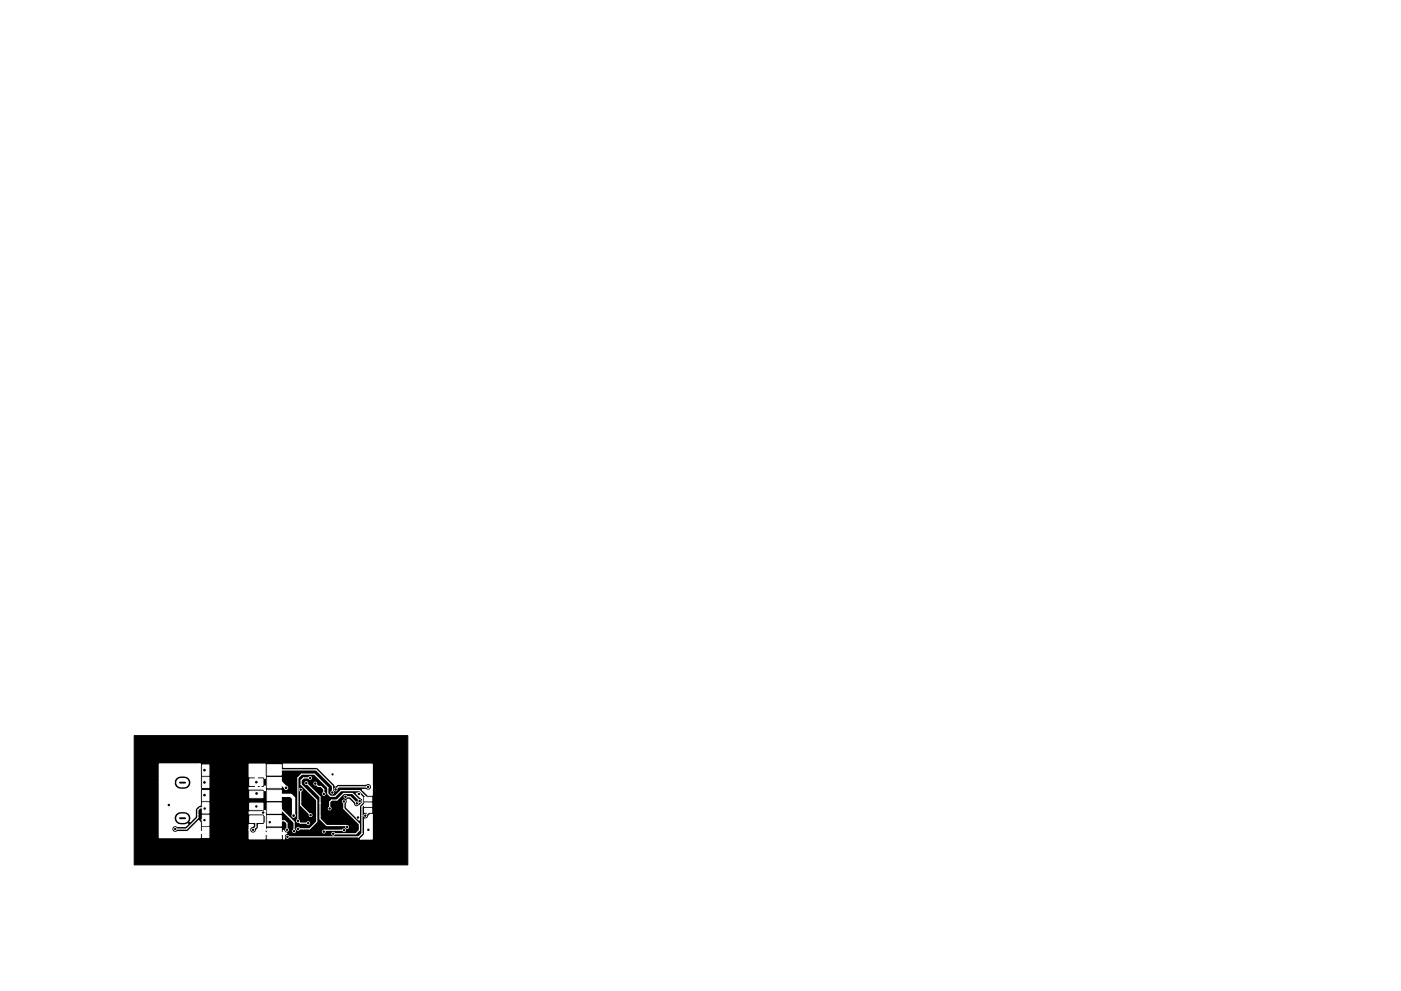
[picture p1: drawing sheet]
<svg xmlns="http://www.w3.org/2000/svg" width="297mm" height="210mm" viewBox="0 0 297 210" stroke-linecap="round" stroke-linejoin="round" font-family="sans-serif">
<g fill="#000" stroke="#000" stroke-width=".21">
<path d="M28.5 156.1h58v27.4h-58z"/>
<circle cx="35.8" cy="170.8" r=".15"/>
<circle cx="37.1" cy="175.9" r=".15"/>
<circle cx="43.3" cy="163.4" r=".17"/>
<circle cx="43.3" cy="168.7" r=".17"/>
<circle cx="43.3" cy="166" r=".17"/>
<circle cx="43.4" cy="174" r=".15"/>
<circle cx="43.4" cy="171.5" r=".15"/>
<circle cx="53.7" cy="176" r=".15"/>
<circle cx="54.3" cy="165.9" r=".18"/>
<circle cx="54.4" cy="171.1" r=".15"/>
<circle cx="54.4" cy="168.3" r=".17"/>
<circle cx="55.8" cy="172.4" r=".15"/>
<circle cx="57.2" cy="174.4" r=".15"/>
<circle cx="60.7" cy="167.1" r=".17"/>
<circle cx="60.8" cy="176" r=".15"/>
<circle cx="60.9" cy="177.5" r=".15"/>
<circle cx="62.3" cy="173" r=".17"/>
<circle cx="62.3" cy="176.3" r=".15"/>
<circle cx="63.1" cy="174.1" r=".15"/>
<circle cx="63.2" cy="175.8" r=".15"/>
<circle cx="63.8" cy="167.5" r=".15"/>
<circle cx="64.9" cy="166.1" r=".15"/>
<circle cx="65.3" cy="174.6" r=".15"/>
<circle cx="65.8" cy="165" r=".15"/>
<circle cx="65.8" cy="172.9" r=".15"/>
<circle cx="66.8" cy="166.2" r=".15"/>
<circle cx="68.6" cy="168.4" r=".15"/>
<circle cx="68.6" cy="176.4" r=".15"/>
<circle cx="69.9" cy="171.5" r=".15"/>
<circle cx="70.5" cy="168.1" r=".15"/>
<circle cx="70.5" cy="164.3" r=".12"/>
<circle cx="70.6" cy="176.9" r=".15"/>
<circle cx="71.2" cy="167.5" r=".15"/>
<circle cx="72.9" cy="170" r=".15"/>
<circle cx="72.9" cy="176.1" r=".15"/>
<circle cx="73.2" cy="169" r=".15"/>
<circle cx="73.6" cy="175.4" r=".15"/>
<circle cx="75.6" cy="170.4" r=".15"/>
<circle cx="75.9" cy="173.4" r=".15"/>
<circle cx="76.1" cy="168.4" r=".15"/>
<circle cx="76.2" cy="169.9" r=".15"/>
<circle cx="77.5" cy="173" r=".15"/>
<circle cx="78" cy="166.9" r=".15"/>
<circle cx="78.1" cy="176" r=".15"/>
</g>
<g fill="#fff" stroke="#fff" stroke-width=".21">
<path d="M53 173.1h2.7v1.4h-2.7z"/>
<path d="M56.6 167.6h3.1v2.2h-3.1z"/>
<path d="M56.6 164.9h3.1v2.2h-3.1z"/>
<path d="M56.6 162.2h3.1v2.2h-3.1z"/>
<path d="M56.6 170.3h3.1v2.2h-3.1z"/>
<path d="M56.6 173h3.1v2.2h-3.1z"/>
<path d="M56.6 175.7h3.1v2.2h-3.1z"/>
<path d="M77.3 169.1h1.5v.8h-1.5z"/>
<path d="M77.3 170.3h1.5v.8h-1.5z"/>
<path d="M77.3 171.5h1.5v.8h-1.5z"/>
<path d="M53 165.2h2.7v1.4h-2.7z"/>
<path d="M53 167.8h2.7v1.4h-2.7z"/>
<path d="M52.9 170.4h2.9v1.4h-2.9z"/>
<path d="M42.9 167.7h1.4v2.2h-1.4z"/>
<path d="M42.9 164.9h1.4v2.2h-1.4z"/>
<path d="M42.9 162.3h1.4v2.2h-1.4z"/>
<path d="M42.9 170.3h1.4v2.2h-1.4z"/>
<path d="M42.9 175.5h1.4v2.2h-1.4z"/>
<path d="M42.9 172.9h1.4v2.2h-1.4z"/>
<circle cx="57.2" cy="174.4" r=".3"/>
<circle cx="43.3" cy="174" r=".25"/>
<circle cx="71.2" cy="167.5" r=".3"/>
<circle cx="63.2" cy="175.8" r=".3"/>
<circle cx="65.7" cy="165" r=".3"/>
<circle cx="60.9" cy="176" r=".3"/>
<circle cx="78" cy="166.9" r=".3"/>
<circle cx="68.6" cy="168.4" r=".3"/>
<circle cx="66.9" cy="166.2" r=".3"/>
<circle cx="35.8" cy="170.8" r=".3"/>
<circle cx="55.8" cy="172.4" r=".3"/>
<circle cx="78.1" cy="176" r=".25"/>
<circle cx="70.5" cy="164.3" r=".17"/>
<circle cx="54.3" cy="165.9" r=".35"/>
<circle cx="75.9" cy="173.4" r=".3"/>
<circle cx="76.1" cy="168.4" r=".3"/>
<circle cx="54.4" cy="168.3" r=".35"/>
<circle cx="63.7" cy="167.5" r=".3"/>
<circle cx="65.9" cy="172.9" r=".3"/>
<circle cx="61" cy="177.5" r=".3"/>
<circle cx="73" cy="176.1" r=".3"/>
<circle cx="68.6" cy="176.4" r=".3"/>
<circle cx="76.3" cy="169.9" r=".3"/>
<circle cx="69.9" cy="171.5" r=".3"/>
<circle cx="65.3" cy="174.6" r=".3"/>
<circle cx="63.1" cy="174.1" r=".3"/>
<circle cx="54.3" cy="171.1" r=".3"/>
<circle cx="53.6" cy="176" r=".3"/>
<circle cx="43.3" cy="168.7" r=".35"/>
<circle cx="62.3" cy="173" r=".35"/>
<circle cx="43.3" cy="166" r=".35"/>
<circle cx="60.7" cy="167.1" r=".35"/>
<circle cx="72.9" cy="170" r=".3"/>
<circle cx="70.7" cy="176.9" r=".3"/>
<circle cx="37.2" cy="175.9" r=".3"/>
<circle cx="62.3" cy="176.3" r=".3"/>
<circle cx="43.4" cy="171.5" r=".25"/>
<circle cx="70.4" cy="168.1" r=".3"/>
<circle cx="43.3" cy="163.4" r=".35"/>
<circle cx="73.6" cy="175.4" r=".3"/>
<circle cx="65" cy="166.1" r=".3"/>
<circle cx="77.4" cy="173" r=".3"/>
<circle cx="73.3" cy="169" r=".3"/>
<circle cx="75.7" cy="170.4" r=".3"/>
</g>
<path d="M38.3 173.6h.7M38.3 166h.7" fill="none" stroke="#fff" stroke-width="2"/>
<g fill="none" stroke="#fff" stroke-width=".25">
<path d="M42.7 173.9h.6M43.3 171.4h-.9l-.5 .4v1.7l-2.3 2.4h-2.4M43.7 175h.2M54.2 168.2l.2 .2M54.3 173.8v1.6l-.7 .6M54.3 165.9l1.7 1.7M54.5 168.2l-.3 .3M55.3 165.5l.2 .2-.2 .4M55.8 172.4l.5 .4v3M56 175.6l1.3 1.2h.8M56.3 175.9v.1M57.3 174.6l.1-.5h2.9l.6 .5v1.4"/>
<path d="M57.5 174.1l-.3 .3M58.1 163.3h8.9l3.5 3.5-.1 1.3M62.3 174.4v1.9M63.7 167.5v3.3l2.2 2.1M65 166.1l2.9 2.9v4.7l1.4 1.4h4l.3 .3M65.7 165h-1.4l-.4 .5v.9l3.2 3.3v4.6l-1.4 1.5h-2.5M66.9 166.2l.5 .6h.6l.7 .6v1M69.4 163.5h.3l.8 .8M69.5 167.1v1.3l.5 .5h1l1.3-1.2h4l1.7 1.8M69.6 167.1l-2.9-2.9h-2.7l-.9 .8v9.1l.6 .5h1.6M72.9 170v1.5l3.3 3.3v1.3l-.8 .8h-4.7M73 176.1h-4.1l-.2 .3v-.1"/>
<path d="M73.3 169h1l1.4 1.4M76.1 168.4l.8 .8v1l-.8 .8v2.2l-.2 .2M76.3 169.9l-1.6-1.6h-1.9l-1.4 1.4h-1.1l-.4 .4v1.4M77.7 175.8l.4 .2M78 166.9h-6.3l-.6 .6M78 170.7h-.9l-.4 .4v5.7l-.7 .7h-15M78 171.9v.5l-.6 .6"/>
</g>
<path d="M35.8 170.8v5.2l.6 .6h6.9M37.2 175.9h.1M58.1 171.4h1.2l3 3" fill="none" stroke="#fff" stroke-width=".3"/>
<path d="M58.1 168.7h3.6l.6 .6v3.7M58.1 166h1.5l1.1 1.1" fill="none" stroke="#fff" stroke-width=".7"/>
<g fill="#fff" stroke="#fff" stroke-width=".3">
<path d="M33.8 162.1h8.7l-.1 8.7-.4 .2-.6 .6v1.7l-1.1 1a1.42 1.42 0 0 0-1.2-2.2 1.6 1.6 0 0 0-1.7 .4 1.6 1.6 0 0 0-.4 1.7 2.17 2.17 0 0 0 2.8 .6l-.5 .5h-1.7a.76 .76 0 0 0-1 .1 .76 .76 0 0 0 0 1 .76 .76 0 0 0 1 .1l2.2-.1 2.4-2.3 .2 .4 .1 1.8 1.2 .1 .1 .3h-1.2l-.1 1h-8.7v-11.7h3.1a1.85 1.85 0 0 0 2.7 1.4 1.45 1.45 0 0 0 .9-1.6 1.45 1.45 0 0 0-1.4-1.2 1.69 1.69 0 0 0-2.2 1.4h-3.1z"/>
<path d="M77.3 173.8a.74 .74 0 0 0 .9-.7l.3-.3h.4v5.2h-2.5l.9-.9z"/>
<path d="M52.9 174.9l.8 .1v.2a.78 .78 0 0 0-.8 .7 .78 .78 0 0 0 .6 .9 .78 .78 0 0 0 .9-.7l.4-.4v-.7l1.1-.1 .3-.3v2.1h3.9v-.5a.72 .72 0 0 0 .7 .6 .76 .76 0 0 0-.5 1.2h-.2v-1h-3.9v1l-3.3-.1z"/>
<path d="M73.6 169.7l.4-.1 .9 .9a.74 .74 0 0 0 .5 .7 .74 .74 0 0 0 .8-.3v3.1l-2.7-2.7z"/>
<path d="M52.9 172.2l2.9 .1 .4-.3 .1 .8-.1 .2-.1-.2-.4-.2-2.8 .1z"/>
<path d="M75.5 168.3h.5l.8 .8v.4z"/>
<path d="M60.1 162.1h18.8v6.6h-.9l-1.2-1.2h.8a.76 .76 0 0 0 1 0 .76 .76 0 0 0 0-1.1 .76 .76 0 0 0-1 0h-5.9l-.6 .3-.2-.3-3.6-3.6h-7.2z"/>
<path d="M52.9 162.1h3.3v3l-.4-.3-1.3 .1v2.1l1.3 .1 .4-.3v1l-.5-.4h-2.8v-.3l1.3-.1v-2.1l-1.3-.1z"/>
</g>
<path d="M38.2 173.6h1.1M38.2 166h1.1" fill="none" stroke="#000" stroke-width=".4"/>
</svg>
